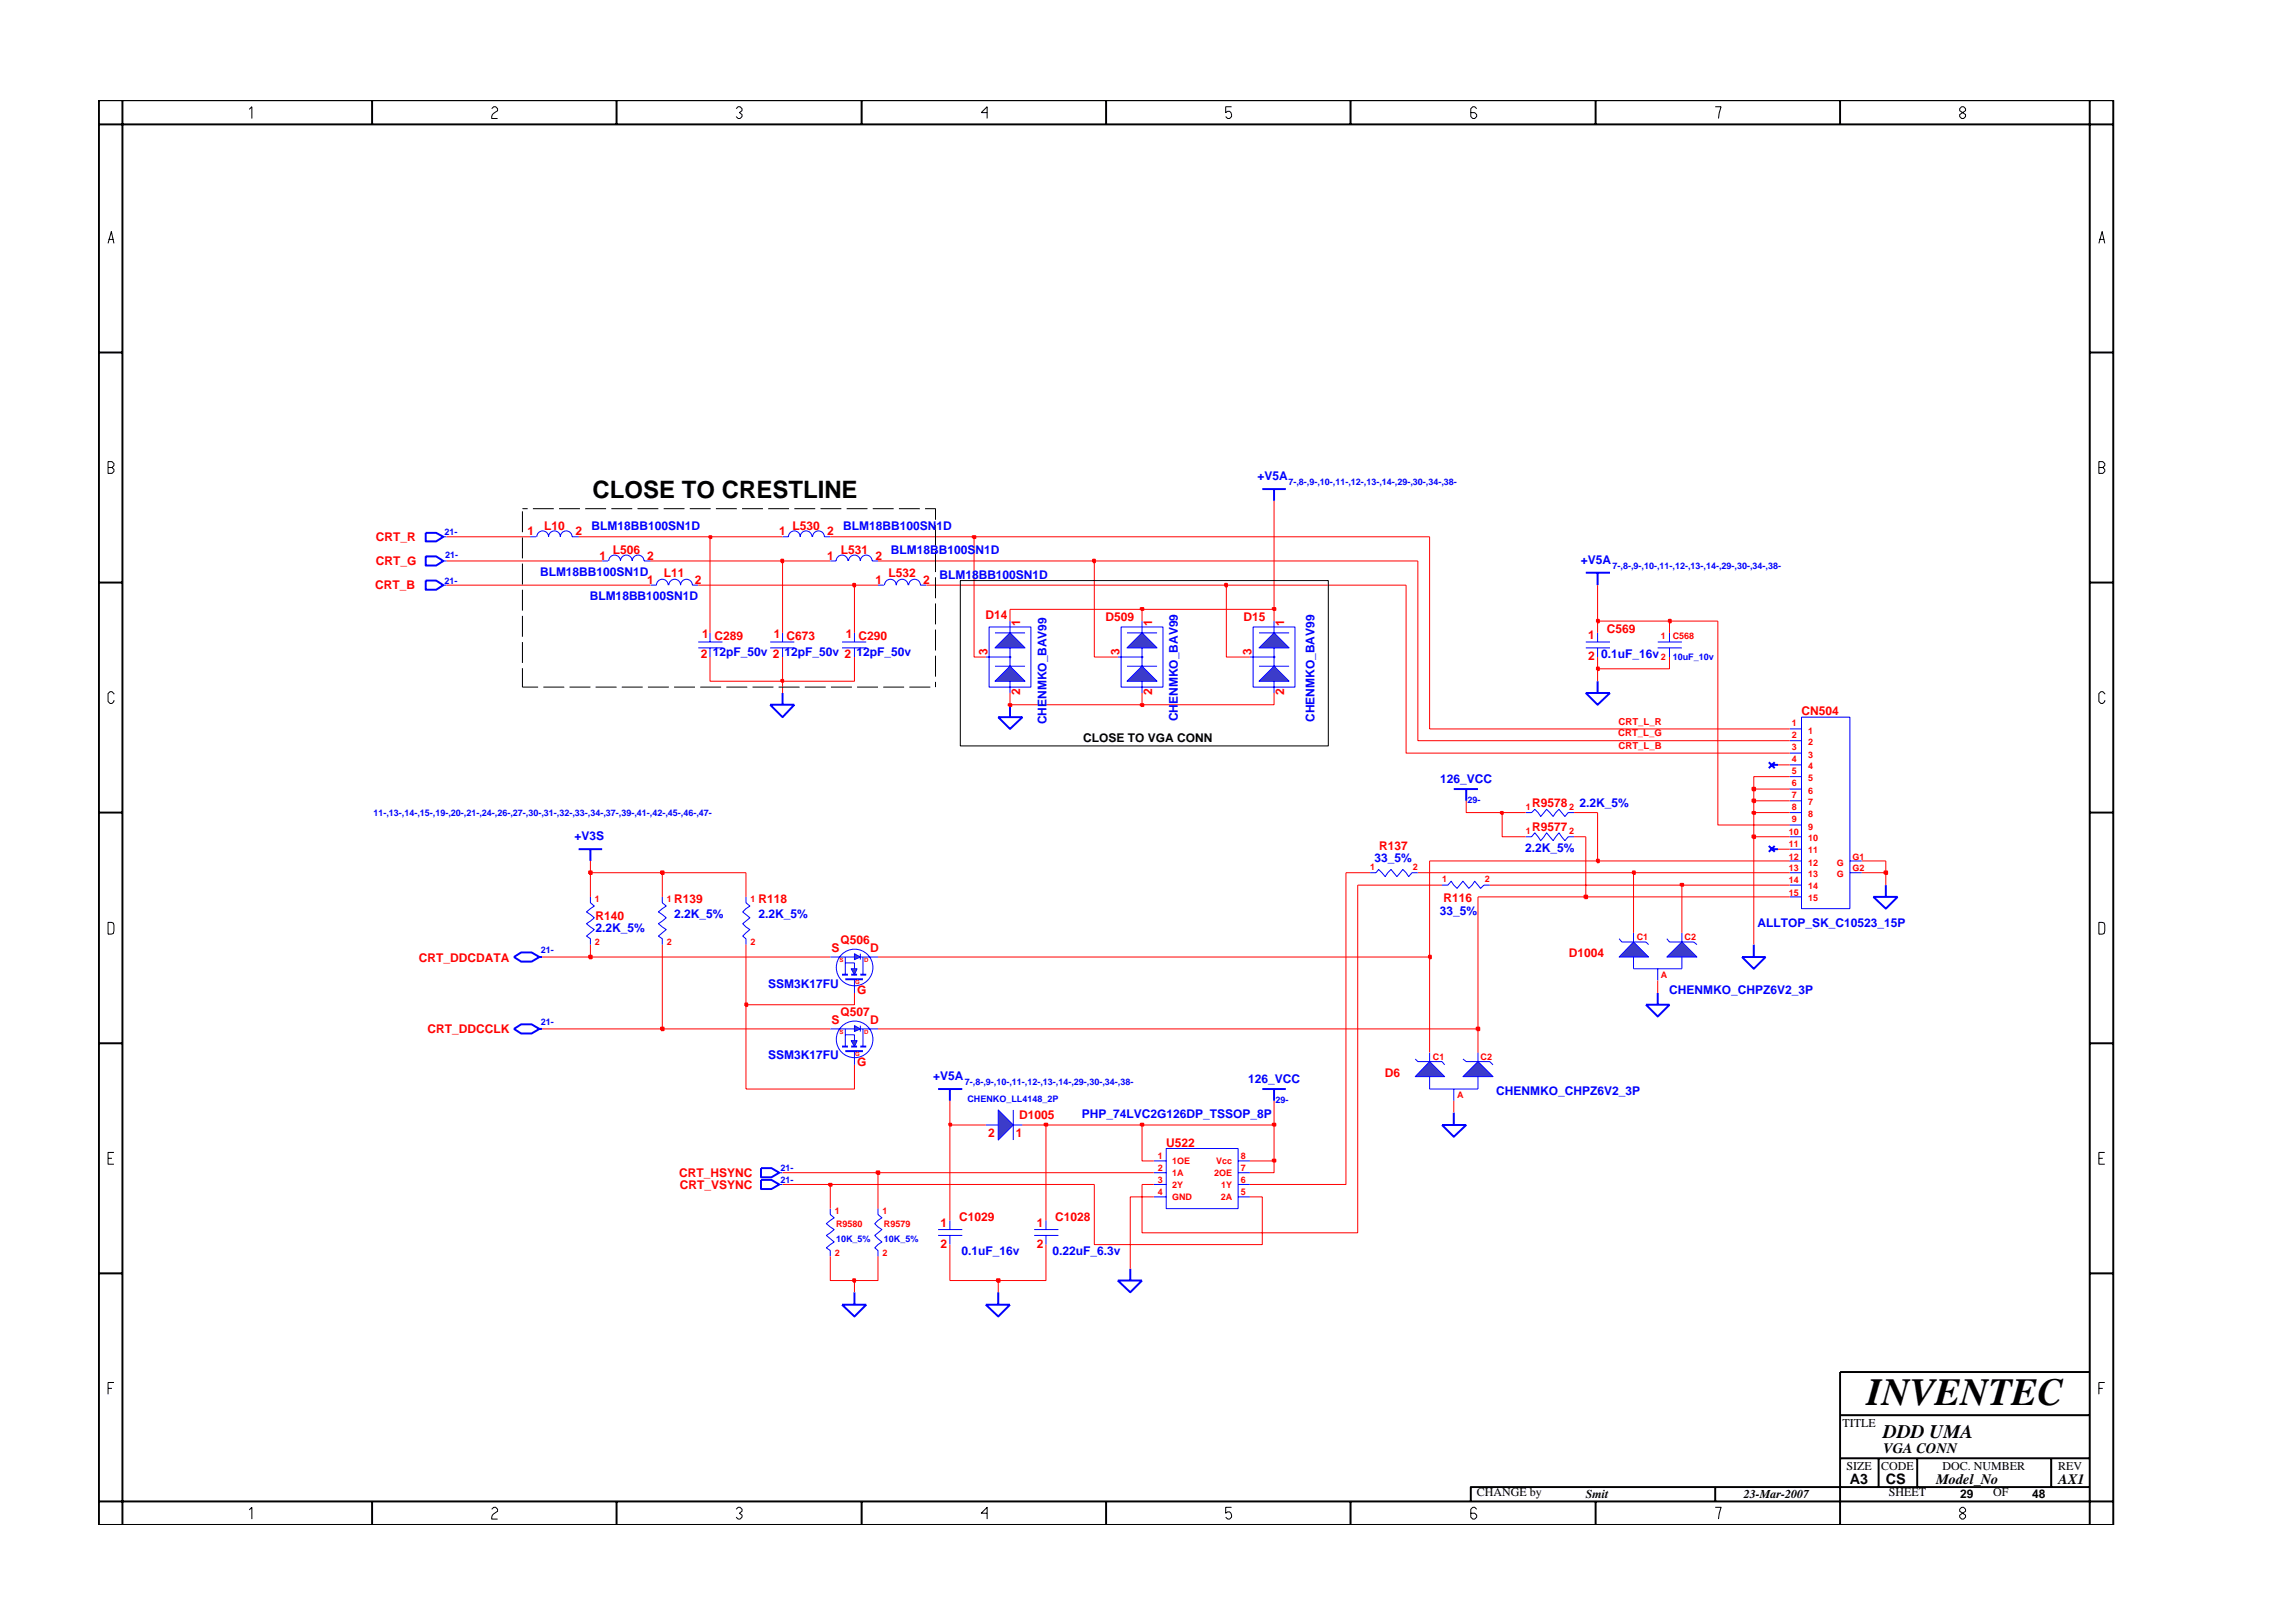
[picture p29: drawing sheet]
<svg xmlns="http://www.w3.org/2000/svg" width="297mm" height="210mm" viewBox="0 0 297 210" stroke-linecap="round" stroke-linejoin="round" font-family="sans-serif">
<defs><g id="words">
<text font-size="5" x="241.8" y="182">INVENTEC</text>
<text font-size="3.1" x="76.7" y="64.5">CLOSE TO CRESTLINE</text>
<text font-size="2.5" x="244" y="186.3">DDD UMA</text>
<g font-size="1.9">
<text x="244" y="188.2">VGA CONN</text>
<text x="239.6" y="192.2">A3</text>
<text x="244.3" y="192.3">CS</text>
<text x="250.8" y="192.2">Model_No</text>
<text x="266.6" y="192.2">AX1</text>
</g>
<g font-size="1.6" fill="#00f">
<text x="162.9" y="62.2">+V5A</text>
<text x="76.6" y="68.7">BLM18BB100SN1D</text>
<text x="109.2" y="68.7">BLM18BB100SN1D</text>
<text x="115.4" y="71.8">BLM18BB100SN1D</text>
<text x="70" y="74.6">BLM18BB100SN1D</text>
<text x="76.4" y="77.7">BLM18BB100SN1D</text>
<text x="121.7" y="75">BLM18BB100SN1D</text>
<text x="204.8" y="73.1">+V5A</text>
<text x="92.3" y="85">12pF_50v 2</text>
<text x="101.6" y="85">12pF_50v 2</text>
<text x="111" y="85">12pF_50v</text>
<text x="207.4" y="85.3">0.1uF_16v</text>
<text x="135.6" y="93.9" transform="rotate(-90 135.6 93.9)">CHENMKO_BAV99</text>
<text x="152.6" y="93.4" transform="rotate(-90 152.6 93.4)">CHENMKO_BAV99</text>
<text x="170.3" y="93.5" transform="rotate(-90 170.3 93.5)">CHENMKO_BAV99</text>
<text x="186.6" y="101.5">126_VCC</text>
<text x="204.6" y="104.5">2.2K_5%</text>
<text x="74.4" y="108.8">+V3S</text>
<text x="178" y="111.6">33_5%</text>
<text x="197.6" y="110.3">2.2K_5%</text>
<text x="87.3" y="118.9">2.2K_5%</text>
<text x="98.2" y="118.9">2.2K_5%</text>
<text x="186.5" y="118.6">33_5%</text>
<text x="77.2" y="120.7">2.2K_5%</text>
<text x="227.7" y="120.1">ALLTOP_SK_C10523_15P</text>
<text x="99.5" y="127.9">SSM3K17FU</text>
<text x="216.2" y="128.7">CHENMKO_CHPZ6V2_3P</text>
<text x="99.5" y="137.2">SSM3K17FU</text>
<text x="120.9" y="139.9">+V5A</text>
<text x="161.7" y="140.2">126_VCC</text>
<text x="193.8" y="141.8">CHENMKO_CHPZ6V2_3P</text>
<text x="140.2" y="144.9">PHP_74LVC2G126DP_TSSOP_8P</text>
<text x="124.5" y="162.6">0.1uF_16v</text>
<text x="136.3" y="162.6">0.22uF_6.3v</text>
</g>
<g font-size="1.6" fill="#f00">
<text x="48.7" y="70.1">CRT_R</text>
<text x="68.4" y="69.4">1</text>
<text x="70.5" y="68.6">L10</text>
<text x="74.5" y="69.4">2</text>
<text x="79.4" y="71.7">L506</text>
<text x="101" y="69.4">1</text>
<text x="102.7" y="68.6">L530</text>
<text x="107.1" y="69.4">2</text>
<text x="108.9" y="71.7">L531</text>
<text x="48.6" y="76.3">CRT_B</text>
<text x="48.7" y="73.3">CRT_G</text>
<text x="77.7" y="72.5">1</text>
<text x="83.8" y="72.5">2</text>
<text x="83.8" y="75.6">1</text>
<text x="86" y="74.8">L11</text>
<text x="90" y="75.6">2</text>
<text x="107.1" y="72.5">1</text>
<text x="113.4" y="75.6">1</text>
<text x="113.4" y="72.5">2</text>
<text x="115.1" y="74.8">L532</text>
<text x="119.6" y="75.6">2</text>
<text x="90.9" y="82.6">1 C289</text>
<text x="100.3" y="82.6">1 C673</text>
<text x="109.6" y="82.6">1 C290</text>
<text x="127.7" y="80.2">D14</text>
<text x="132.1" y="81.2" transform="rotate(-90 132.1 81.2)">1</text>
<text x="143.2" y="80.4">D509</text>
<text x="149.3" y="81.2" transform="rotate(-90 149.3 81.2)">1</text>
<text x="161.1" y="80.4">D15</text>
<text x="166.4" y="81.2" transform="rotate(-90 166.4 81.2)">1</text>
<text x="205.8" y="82.7">1</text>
<text x="208.1" y="82">C569</text>
<text x="90.8" y="85.3">2</text>
<text x="127.9" y="84.9" transform="rotate(-90 127.9 84.9)">3</text>
<text x="145" y="84.9" transform="rotate(-90 145 84.9)">3</text>
<text x="162.1" y="84.9" transform="rotate(-90 162.1 84.9)">3</text>
<text x="205.8" y="85.5">2</text>
<text x="132.1" y="90" transform="rotate(-90 132.1 90)">2</text>
<text x="149.3" y="90" transform="rotate(-90 149.3 90)">2</text>
<text x="166.4" y="90" transform="rotate(-90 166.4 90)">2</text>
<text x="233.4" y="92.7">CN504</text>
<text x="198.5" y="107.6">R9577</text>
<text x="198.5" y="104.5">R9578</text>
<text x="178.7" y="110.2">R137</text>
<text x="77.2" y="119.2">R140</text>
<text x="87.3" y="117">R139</text>
<text x="98.2" y="117">R118</text>
<text x="187" y="116.9">R116</text>
<text x="54.2" y="124.6">CRT_DDCDATA</text>
<text x="107.7" y="123.4">S</text>
<text x="108.9" y="122.3">Q506</text>
<text x="112.7" y="123.4">D</text>
<text x="203.2" y="124">D1004</text>
<text x="108.9" y="131.7">Q507</text>
<text x="111" y="128.8">G</text>
<text x="55.4" y="133.9">CRT_DDCCLK</text>
<text x="107.7" y="132.7">S</text>
<text x="112.7" y="132.7">D</text>
<text x="111" y="138.1">G</text>
<text x="179.4" y="139.5">D6</text>
<text x="128" y="147.3">2</text>
<text x="131.6" y="147.3">1</text>
<text x="132" y="145">D1005</text>
<text x="151.1" y="148.6">U522</text>
<text x="88" y="152.5">CRT_HSYNC</text>
<text x="88.1" y="154">CRT_VSYNC</text>
<text x="121.8" y="158.9">1</text>
<text x="121.8" y="161.6">2</text>
<text x="124.2" y="158.2">C1029</text>
<text x="134.3" y="158.9">1</text>
<text x="134.3" y="161.6">2</text>
<text x="136.7" y="158.2">C1028</text>
</g>
<g font-size="1.6">
<text x="140.3" y="96.1">CLOSE TO VGA CONN</text>
<text x="238.7" y="184.8">TITLE</text>
<text x="239.2" y="190.4">SIZE</text>
<text x="243.7" y="190.4">CODE</text>
<text x="251.6" y="190.4">DOC. NUMBER</text>
<text x="266.6" y="190.4">REV</text>
<text x="191.3" y="193.9">CHANGE by</text>
<text x="205.4" y="194.1">Smit</text>
<text x="225.9" y="194.1">23-Mar-2007</text>
<text x="244.7" y="193.9">SHEET</text>
<text x="253.9" y="194.1">29</text>
<text x="258.2" y="193.9">OF</text>
<text x="263.3" y="194.1">48</text>
</g>
<g font-size="1.2" fill="#00f">
<text x="166.9" y="62.8">7-,8-,9-,10-,11-,12-,13-,14-,29-,30-,34-,38-</text>
<text x="57.6" y="69.4">21-</text>
<text x="57.6" y="75.6">21-</text>
<text x="57.7" y="72.2">21-</text>
<text x="208.9" y="73.7">7-,8-,9-,10-,11-,12-,13-,14-,29-,30-,34-,38-</text>
<text x="216.7" y="85.5">10uF_10v</text>
<text x="48.4" y="105.7">11-,13-,14-,15-,19-,20-,21-,24-,26-,27-,30-,31-,32-,33-,34-,37-,39-,41-,42-,45-,46-,47-</text>
<text x="190.1" y="104">29-</text>
<text x="70" y="123.5">21-</text>
<text x="70" y="132.8">21-</text>
<text x="125" y="140.5">7-,8-,9-,10-,11-,12-,13-,14-,29-,30-,34-,38-</text>
<text x="125.3" y="142.7">CHENKO_LL4148_2P</text>
<text x="165.2" y="142.9">29-</text>
<text x="101.1" y="151.8">21-</text>
<text x="101.1" y="153.3">21-</text>
<text x="108.3" y="160.9">10K_5%</text>
<text x="114.5" y="160.9">10K_5%</text>
</g>
<g font-size="1.2" fill="#f00">
<text x="215.2" y="82.7">1</text>
<text x="216.7" y="82.7">C568</text>
<text x="215.2" y="85.5">2</text>
<text x="209.6" y="95.4">CRT_L_G</text>
<text x="209.7" y="94">CRT_L_R</text>
<text x="232.1" y="94">1</text>
<text x="232.1" y="95.6">2</text>
<text x="234.2" y="95">1</text>
<text x="209.7" y="97">CRT_L_B</text>
<text x="232.1" y="97.1">3</text>
<text x="232.1" y="98.7">4</text>
<text x="232.1" y="100.3">5</text>
<text x="232.1" y="101.8">6</text>
<text x="234.2" y="96.5">2</text>
<text x="234.2" y="98.2">3</text>
<text x="234.2" y="99.7">4</text>
<text x="234.2" y="101.2">5</text>
<text x="197.6" y="104.9">1</text>
<text x="203.3" y="104.9">2</text>
<text x="232.1" y="104.9">8</text>
<text x="232.1" y="106.5">9</text>
<text x="232.1" y="103.4">7</text>
<text x="234.2" y="104.3">7</text>
<text x="234.2" y="105.9">8</text>
<text x="234.2" y="107.5">9</text>
<text x="234.2" y="102.8">6</text>
<text x="177.5" y="112.7">1</text>
<text x="183" y="112.7">2</text>
<text x="197.6" y="108.1">1</text>
<text x="203.3" y="108.1">2</text>
<text x="231.7" y="108.2">10</text>
<text x="231.7" y="109.8">11</text>
<text x="231.7" y="111.4">12</text>
<text x="231.7" y="112.9">13</text>
<text x="234.2" y="109">10</text>
<text x="234.2" y="110.5">11</text>
<text x="234.2" y="112.1">12</text>
<text x="234.2" y="113.7">13</text>
<text x="238" y="112.1">G</text>
<text x="238" y="113.7">G</text>
<text x="240" y="111.4">G1</text>
<text x="240" y="112.9">G2</text>
<text x="77.1" y="116.9">1</text>
<text x="86.4" y="116.9">1</text>
<text x="97.2" y="116.9">1</text>
<text x="186.8" y="114.2">1</text>
<text x="192.3" y="114.2">2</text>
<text x="231.7" y="114.4">14</text>
<text x="231.7" y="116">15</text>
<text x="234.2" y="115.2">14</text>
<text x="234.2" y="116.8">15</text>
<text x="77.1" y="122.4">2</text>
<text x="86.4" y="122.4">2</text>
<text x="97.2" y="122.4">2</text>
<text x="212" y="121.8">C1</text>
<text x="218.2" y="121.8">C2</text>
<text x="215.2" y="126.7">A</text>
<text x="185.6" y="137.4">C1</text>
<text x="191.8" y="137.4">C2</text>
<text x="188.8" y="142.2">A</text>
<text x="150" y="153.3">3</text>
<text x="150" y="154.8">4</text>
<text x="150" y="151.8">2</text>
<text x="150" y="150.1">1</text>
<text x="151.8" y="153.9">2Y</text>
<text x="151.8" y="155.5">GND</text>
<text x="151.8" y="152.4">1A</text>
<text x="151.8" y="150.8">1OE</text>
<text x="157.3" y="152.4">2OE</text>
<text x="157.6" y="150.8">Vcc</text>
<text x="158.1" y="155.5">2A</text>
<text x="158.2" y="153.9">1Y</text>
<text x="160.7" y="153.3">6</text>
<text x="160.7" y="154.8">5</text>
<text x="160.7" y="151.8">7</text>
<text x="160.7" y="150.1">8</text>
<text x="108.1" y="157.3">1</text>
<text x="108.3" y="158.9">R9580</text>
<text x="114.3" y="157.3">1</text>
<text x="114.5" y="158.9">R9579</text>
<text x="108.1" y="162.8">2</text>
<text x="114.3" y="162.8">2</text>
</g>
<g font-size=".8" fill="#f00">
<text x="108.7" y="124.6">S</text>
<text x="112" y="124.6">D</text>
<text x="110.8" y="127.5">G</text>
<text x="108.7" y="133.9">S</text>
<text x="110.8" y="136.8">G</text>
<text x="112" y="133.9">D</text>
</g>
</g></defs>
<g fill="none" stroke="#00f" stroke-width=".13">
<path d="M101.4 69.5h.7a.76 .76 0 0 1 .8-.7 .76 .76 0 0 1 .8 .7 .76 .76 0 0 1 .7-.7 .76 .76 0 0 1 .8 .7M105.3 69.5a.76 .76 0 0 1 .7-.7 .76 .76 0 0 1 .8 .7h.8M107.6 72.7h.7a.76 .76 0 0 1 .8-.8 .76 .76 0 0 1 .7 .8M109.9 72.7a.76 .76 0 0 1 .8-.8 .76 .76 0 0 1 .7 .8 .76 .76 0 0 1 .8-.8 .76 .76 0 0 1 .8 .8h.7M113.7 75.8h.8M114.6 75.8a.76 .76 0 0 1 .7-.8 .76 .76 0 0 1 .8 .8 .76 .76 0 0 1 .8-.8 .76 .76 0 0 1 .7 .8M117.7 75.8a.76 .76 0 0 1 .8-.8 .76 .76 0 0 1 .7 .8h.8M205.4 83.2h3.2M205.4 83.9h3.2M207 82v1.2M207 83.9v1.2M197.6 108.4h.8l.4-.5 .8 1 .7-1 .9 1 .8-1 .7 1 .4-.5h.8"/>
<path d="M197.6 105.3h.8l.4-.5 .8 1 .7-1 .9 1 .8-1 .7 1 .4-.5h.8M101 151.9h.4M101 153.4h.4M127.7 145.7h1.6M131.3 145.7h1.1M131.3 143.8v3.9M134 159.3h3.1M135.5 158.1v1.2M134 160h3.1M135.5 160v1.2"/>
</g>
<path d="M163.5 63.4h3.1M165 63.4v1.5M188.3 102.2h3.2M189.9 102.2v1.5M213.2 130.2h3.1l-1.6 1.5zM214.7 128.6v1.6M98.6 151.3h1.3l1.1 .6-1.1 .6h-1.3zM98.6 152.9h1.3l1.1 .5-1.1 .6h-1.3zM144.8 165.9h3.1l-1.5 1.5zM146.4 164.4v1.5" fill="none" stroke="#00f" stroke-width=".25"/>
<path d="M129.3 143.8l2 1.9-2 2z" fill="#3c3cc8"/>
<g fill="none" stroke="#00f" stroke-width=".13">
<path d="M90.5 83.2h3.1M90.5 83.9h3.1M92 82v1.2M92 83.9v1.2M231.8 96h1.6M231.8 94.4h1.6M231.8 99.1h1.6M231.8 97.6h1.6M233.4 92.9h6.2v24.8h-6.2zM231.8 102.2h1.6M231.8 100.6h1.6M231.8 105.3h1.6"/>
<path d="M231.8 103.7h1.6M231.8 108.4h1.6M231.8 106.9h1.6M231.8 111.5h1.6M231.8 110h1.6M231.8 114.7h1.6M231.8 113.1h1.6M231.8 116.2h1.6M239.6 111.5h1.6M239.6 113.1h1.6M107.6 156.6v.7l.5 .5-1.1 .7 1.1 .8-1.1 .7 1.1 .9-1.1 .8 .6 .3v.8M113.7 156.6v.7l.5 .5-.9 .7 .9 .8-.9 .7 .9 .9-.9 .8 .4 .3v.8"/>
<path d="M121.5 159.3h3.2M123 158.1v1.2M129.3 143.8l2 1.9-2 2zM121.5 160h3.2M123 160v1.2"/>
</g>
<path d="M205.4 74.2h3.2M207 74.2v1.6M121.5 141.1h3.2M123 141.1v1.5M109.1 169h3.1l-1.5 1.5zM110.7 167.4v1.6M127.7 169h3.1l-1.5 1.5zM129.3 167.4v1.6" fill="none" stroke="#00f" stroke-width=".25"/>
<path d="M128.9 83.9l1.9-1.9 2 1.9z" fill="#3c3cc8"/>
<path d="M128.9 83.9l1.9-1.9 2 1.9zM128.9 82h3.9M130.8 80.5v1.5M130.8 83.9v1.2" fill="none" stroke="#00f" stroke-width=".13"/>
<path d="M128.9 88.3l1.9-2 2 2z" fill="#3c3cc8"/>
<path d="M127.7 85.1h3.1v1.2M128.1 81.2h5.4v7.8h-5.4zM128.9 88.3l1.9-2 2 2zM128.9 86.3h3.9M130.8 88.3v1.5" fill="none" stroke="#00f" stroke-width=".13"/>
<circle cx="130.9" cy="85.1" r=".08" fill="#3c3cc8"/>
<g fill="none" stroke="#00f" stroke-width=".13">
<path d="M76.5 116.2v.8l.5 .4-1 .7 1 .8-1 .8 1 .7-1 .9 .5 .3v.8"/>
<circle cx="130.9" cy="85.1" r=".08"/>
</g>
<path d="M129.3 92.9h3.1l-1.6 1.5zM130.8 91.3v1.6" fill="none" stroke="#00f" stroke-width=".25"/>
<path d="M147.9 82l2 1.9h-3.9z" fill="#3c3cc8"/>
<path d="M146 82h3.9M147.9 82l2 1.9h-3.9zM147.9 80.5v1.5M147.9 83.9v1.2" fill="none" stroke="#00f" stroke-width=".13"/>
<path d="M146 88.3l1.9-2 2 2z" fill="#3c3cc8"/>
<path d="M144.8 85.1h3.1v1.2M145.2 81.2h5.5v7.8h-5.5zM146 88.3l1.9-2 2 2zM146 86.3h3.9M147.9 88.3v1.5" fill="none" stroke="#00f" stroke-width=".13"/>
<circle cx="148" cy="85.1" r=".08" fill="#3c3cc8"/>
<g fill="none" stroke="#00f" stroke-width=".13">
<path d="M57.4 75.8h.5M68.7 69.5h.8M69.5 69.5a.76 .76 0 0 1 .8-.7 .76 .76 0 0 1 .8 .7 .76 .76 0 0 1 .7-.7 .76 .76 0 0 1 .8 .7 .76 .76 0 0 1 .7-.7 .76 .76 0 0 1 .8 .7h.9M84.3 75.8h.7a.76 .76 0 0 1 .8-.8 .76 .76 0 0 1 .8 .8M86.6 75.8a.76 .76 0 0 1 .8-.8 .76 .76 0 0 1 .8 .8 .76 .76 0 0 1 .7-.8 .76 .76 0 0 1 .8 .8h.8M109.1 83.2h3.1M109.1 83.9h3.1M110.7 82v1.2M110.7 83.9v1.2M85.8 116.2v.8l.5 .4-1 .7 1 .8-1 .8 1 .7-1 .9 .5 .3v.8M177.5 113.1h.8l.3-.5 .8 1 .8-1 .8 1 .7-1 .8 1 .4-.5h.8M209.7 121.6l.4 .4h3.1l.4 .4"/>
<path d="M211.6 120.8v1.2M211.6 124v1.5"/>
<circle cx="148" cy="85.1" r=".08"/>
</g>
<path d="M55.1 75.2h1.4l.9 .6-.9 .6h-1.4zM242.7 116.2h3.1l-1.5 1.5zM244.3 114.7v1.5M66.6 133.3l.9-.6h1.4l1 .6-1 .6h-1.4zM69.9 133.3h.3" fill="none" stroke="#00f" stroke-width=".25"/>
<path d="M211.6 122l2 2h-3.9z" fill="#3c3cc8"/>
<path d="M211.6 122l2 2h-3.9zM215.9 121.6l.4 .4h3.1l.4 .4M217.9 120.8v1.2M217.9 124v1.5" fill="none" stroke="#00f" stroke-width=".13"/>
<path d="M217.9 122l1.9 2h-3.9z" fill="#3c3cc8"/>
<path d="M211.6 125.5h6.3M214.7 125.5v1.5M217.9 122l1.9 2h-3.9z" fill="none" stroke="#00f" stroke-width=".13"/>
<path d="M165 82l2 1.9h-3.9z" fill="#3c3cc8"/>
<path d="M163.1 82h3.9M165 82l2 1.9h-3.9zM165 80.5v1.5M165 83.9v1.2" fill="none" stroke="#00f" stroke-width=".13"/>
<path d="M165 86.3l2 2h-3.9z" fill="#3c3cc8"/>
<path d="M161.9 85.1h3.1v1.2M162.3 81.2h5.5v7.8h-5.5zM163.1 86.3h3.9M165 86.3l2 2h-3.9zM165 88.3v1.5" fill="none" stroke="#00f" stroke-width=".13"/>
<circle cx="165.1" cy="85.1" r=".08" fill="#3c3cc8"/>
<g fill="none" stroke="#00f" stroke-width=".13">
<path d="M186.8 114.7h.8l.4-.5 .8 .9 .7-.9 .8 .9 .7-.9 .8 .9 .4-.4h.8M110.7 136.2v1.8M149.5 150.4h1.6M149.5 151.9h1.6M149.5 153.4h1.6M149.5 155.1h1.6M151.1 148.8h9.3v7.8h-9.3zM160.4 150.4h1.5M160.4 151.9h1.5M160.4 153.4h1.5M160.4 155.1h1.5"/>
<circle cx="165.1" cy="85.1" r=".08"/>
</g>
<path d="M109.5 136.2h2.3M225.7 124h3l-1.5 1.5zM227.2 122.4v1.6M163.5 141.1h3.1M165 141.1v1.5" fill="none" stroke="#00f" stroke-width=".25"/>
<path d="M110.7 132.9l.7 .4-.7 .3z" fill="#3c3cc8"/>
<path d="M110.7 132.9l.7 .4-.7 .3zM111.4 132.9v.7" fill="none" stroke="#00f" stroke-width=".13"/>
<path d="M110.3 134.8h.7l-.3 .8z" fill="#3c3cc8"/>
<g fill="none" stroke="#00f" stroke-width=".13">
<path d="M57.4 72.7h.5M78 72.7h.8M78.9 72.7a.76 .76 0 0 1 .7-.8 .76 .76 0 0 1 .8 .8 .76 .76 0 0 1 .7-.8 .76 .76 0 0 1 .8 .8 .76 .76 0 0 1 .8-.8 .76 .76 0 0 1 .7 .8h.9M214.7 83.2h3.2M214.7 83.9h3.2M216.3 82v1.2M216.3 83.9v1.2M107.6 133.3h3.1M109.5 133.3v2.3M109.5 134.1h1.2v.7M110.3 134.8h.7l-.3 .8zM111.4 133.3h2.3"/>
<path d="M111.8 133.3v2.3M183.3 137.2l.4 .3h3.1l.3 .5M185.2 136.3v1.2M185.2 139.5v1.6"/>
<circle cx="110.7" cy="134.6" r="2.37"/>
</g>
<path d="M55.1 72.1h1.4l.9 .6-.9 .6h-1.4zM205.4 89.8h3.2l-1.6 1.5zM207 88.3v1.5M229.1 98.7l.8 .8M229.5 99.1h.8M229.9 98.7l-.8 .8M109.1 135.6h.7M110.3 135.6h.7M111.4 135.6h.8M186.8 145.7h3.1l-1.6 1.6zM188.3 144.1v1.6" fill="none" stroke="#00f" stroke-width=".25"/>
<path d="M185.2 137.5l1.9 2h-3.8z" fill="#3c3cc8"/>
<path d="M185.2 137.5l1.9 2h-3.8zM189.5 137.2l.4 .3h3.1l.4 .5M191.5 136.3v1.2M191.5 139.5v1.6" fill="none" stroke="#00f" stroke-width=".13"/>
<path d="M191.5 137.5l1.9 2h-3.9z" fill="#3c3cc8"/>
<path d="M57.4 69.5h.5M96.6 116.2v.8l.5 .4-.9 .7 .9 .8-.9 .8 .9 .7-.9 .9 .4 .3v.8M110.7 126.9v1.7M191.5 137.5l1.9 2h-3.9zM185.2 141.1h6.3M188.3 141.1v1.5" fill="none" stroke="#00f" stroke-width=".13"/>
<path d="M55.1 69h1.4l.9 .5-.9 .6h-1.4zM229.1 109.6l.8 .7M229.5 110h.8M229.9 109.6l-.8 .7M66.6 124l.9-.6h1.4l1 .6-1 .6h-1.4zM69.9 124h.3M109.5 126.9h2.3" fill="none" stroke="#00f" stroke-width=".25"/>
<path d="M110.7 123.6l.7 .4-.7 .3z" fill="#3c3cc8"/>
<path d="M110.7 123.6l.7 .4-.7 .3zM111.4 123.6v.7" fill="none" stroke="#00f" stroke-width=".13"/>
<path d="M110.3 125.5h.7l-.3 .8z" fill="#3c3cc8"/>
<g fill="none" stroke="#00f" stroke-width=".13">
<path d="M99.8 83.2h3.1M99.8 83.9h3.1M101.4 82v1.2M101.4 83.9v1.2M107.6 124h3.1M109.5 124v2.3M109.5 124.7h1.2v.8M110.3 125.5h.7l-.3 .8zM111.4 124h2.3M111.8 124v2.3"/>
<circle cx="110.7" cy="125.3" r="2.37"/>
</g>
<path d="M99.8 91.3h3.1l-1.5 1.6zM101.4 89.8v1.5M75 110h3M76.5 110v1.5M109.1 126.3h.7M110.3 126.3h.7M111.4 126.3h.8" fill="none" stroke="#00f" stroke-width=".25"/>
<path d="M107.6 162.8v3.1h3.1v1.5M129.3 165.9v1.5" fill="none" stroke="#f00" stroke-width=".13"/>
<path d="M110.5 165.7h.3v.4h-.3z" fill="#8e2323"/>
<path d="M110.5 165.7h.3v.4h-.3z" fill="none" stroke="#f00" stroke-width=".25"/>
<path d="M113.7 162.8v3.1h-3M123 161.2v4.7h6.3" fill="none" stroke="#f00" stroke-width=".13"/>
<path d="M129.1 165.7h.4v.4h-.4z" fill="#8e2323"/>
<path d="M129.1 165.7h.4v.4h-.4z" fill="none" stroke="#f00" stroke-width=".25"/>
<path d="M175.9 114.7v45h-28v-6.3M101.4 153.4h6.2v3.2M113.7 151.9v4.7M123 145.7v12.4M135.5 145.7v12.4M141.8 153.4v7.8h21.7v-6.1h-1.6M149.5 155.1h-3.1v9.3M135.5 161.2v4.7h-6.2" fill="none" stroke="#f00" stroke-width=".13"/>
<path d="M107.4 153.4h.3v.2h-.3z" fill="#8e2323"/>
<path d="M107.4 153.4h.3v.2h-.3z" fill="none" stroke="#f00" stroke-width=".25"/>
<path d="M174.4 113.1v40.3h-12.5M101.4 151.9h12.3M107.6 153.4h34.2M147.9 153.4h1.6" fill="none" stroke="#f00" stroke-width=".13"/>
<path d="M113.6 151.8h.3v.3h-.3z" fill="#8e2323"/>
<path d="M113.6 151.8h.3v.3h-.3z" fill="none" stroke="#f00" stroke-width=".25"/>
<path d="M113.7 151.9h35.8M147.9 145.7v4.7h1.6M161.9 150.4h3.1v1.5h-3.1" fill="none" stroke="#f00" stroke-width=".13"/>
<path d="M164.9 150.2h.3v.3h-.3z" fill="#8e2323"/>
<path d="M164.9 150.2h.3v.3h-.3z" fill="none" stroke="#f00" stroke-width=".25"/>
<path d="M165 145.7v4.7" fill="none" stroke="#f00" stroke-width=".13"/>
<path d="M123 145.6h.2v.2h-.2z" fill="#8e2323"/>
<path d="M123 145.6h.2v.2h-.2z" fill="none" stroke="#f00" stroke-width=".25"/>
<path d="M123 142.6v3.1h4.7M132.4 145.7h3.1" fill="none" stroke="#f00" stroke-width=".13"/>
<path d="M135.3 145.6h.4v.2h-.4z" fill="#8e2323"/>
<path d="M135.3 145.6h.4v.2h-.4z" fill="none" stroke="#f00" stroke-width=".25"/>
<path d="M135.5 145.7h12.4" fill="none" stroke="#f00" stroke-width=".13"/>
<path d="M147.8 145.6h.3v.2h-.3z" fill="#8e2323"/>
<path d="M147.8 145.6h.3v.2h-.3z" fill="none" stroke="#f00" stroke-width=".25"/>
<path d="M147.9 145.7h17.1" fill="none" stroke="#f00" stroke-width=".13"/>
<path d="M164.9 145.6h.3v.2h-.3z" fill="#8e2323"/>
<path d="M164.9 145.6h.3v.2h-.3z" fill="none" stroke="#f00" stroke-width=".25"/>
<path d="M70.2 133.3h15.6M96.6 130.2v10.9h14.1v-3.1M185.2 124v12.3M191.5 133.3v3M165 142.6v3.1M188.3 142.6v1.5" fill="none" stroke="#f00" stroke-width=".13"/>
<path d="M85.6 133.1h.4v.4h-.4z" fill="#8e2323"/>
<path d="M85.6 133.1h.4v.4h-.4z" fill="none" stroke="#f00" stroke-width=".25"/>
<path d="M85.8 122.4v10.9h21.8M113.7 133.3h77.8" fill="none" stroke="#f00" stroke-width=".13"/>
<path d="M191.3 133.1h.3v.4h-.3z" fill="#8e2323"/>
<path d="M191.3 133.1h.3v.4h-.3z" fill="none" stroke="#f00" stroke-width=".25"/>
<path d="M191.5 116.2v17.1" fill="none" stroke="#f00" stroke-width=".13"/>
<path d="M96.5 130h.3v.3h-.3z" fill="#8e2323"/>
<path d="M96.5 130h.3v.3h-.3z" fill="none" stroke="#f00" stroke-width=".25"/>
<path d="M70.2 124h6.3M96.6 122.4v7.8h14.1v-1.6M214.7 127v1.6" fill="none" stroke="#f00" stroke-width=".13"/>
<path d="M76.3 123.8h.4v.3h-.4z" fill="#8e2323"/>
<path d="M76.3 123.8h.4v.3h-.4z" fill="none" stroke="#f00" stroke-width=".25"/>
<path d="M76.5 122.4v1.6h31.1M113.7 124h71.5" fill="none" stroke="#f00" stroke-width=".13"/>
<path d="M185.1 123.8h.3v.3h-.3z" fill="#8e2323"/>
<path d="M185.1 123.8h.3v.3h-.3z" fill="none" stroke="#f00" stroke-width=".25"/>
<path d="M76.5 113.1v3.1M85.8 113.1v3.1M96.6 113.1v3.1M185.2 111.5v12.5M191.5 116.2h13.9M211.6 113.1v7.7M217.9 114.7v6.1M227.2 108.4v14" fill="none" stroke="#f00" stroke-width=".13"/>
<path d="M205.3 116h.3v.4h-.3z" fill="#8e2323"/>
<path d="M205.3 116h.3v.4h-.3z" fill="none" stroke="#f00" stroke-width=".25"/>
<path d="M175.9 114.7h10.9M193 114.7h24.9M205.4 108.4v7.8h26.4" fill="none" stroke="#f00" stroke-width=".13"/>
<path d="M217.7 114.5h.3v.3h-.3z" fill="#8e2323"/>
<path d="M217.7 114.5h.3v.3h-.3z" fill="none" stroke="#f00" stroke-width=".25"/>
<path d="M217.9 114.7h13.9M244.3 113.1v1.6" fill="none" stroke="#f00" stroke-width=".13"/>
<path d="M76.3 112.9h.4v.3h-.4z" fill="#8e2323"/>
<path d="M76.3 112.9h.4v.3h-.4z" fill="none" stroke="#f00" stroke-width=".25"/>
<path d="M76.5 111.5v1.6h9.3" fill="none" stroke="#f00" stroke-width=".13"/>
<path d="M85.6 112.9h.4v.3h-.4z" fill="#8e2323"/>
<path d="M85.6 112.9h.4v.3h-.4z" fill="none" stroke="#f00" stroke-width=".25"/>
<path d="M85.8 113.1h10.8M174.4 113.1h3.1M183.7 113.1h27.9" fill="none" stroke="#f00" stroke-width=".13"/>
<path d="M211.5 112.9h.3v.3h-.3z" fill="#8e2323"/>
<path d="M211.5 112.9h.3v.3h-.3z" fill="none" stroke="#f00" stroke-width=".25"/>
<path d="M211.6 113.1h20.2M241.2 113.1h3.1" fill="none" stroke="#f00" stroke-width=".13"/>
<path d="M244.1 112.9h.4v.3h-.4z" fill="#8e2323"/>
<path d="M244.1 112.9h.4v.3h-.4z" fill="none" stroke="#f00" stroke-width=".25"/>
<path d="M185.2 111.5h21.8M244.3 111.5v1.6" fill="none" stroke="#f00" stroke-width=".13"/>
<path d="M206.9 111.4h.2v.3h-.2z" fill="#8e2323"/>
<path d="M206.9 111.4h.2v.3h-.2z" fill="none" stroke="#f00" stroke-width=".25"/>
<path d="M194.6 105.3v3.1h3M203.9 108.4h1.5M207 105.3v6.2h24.8M230.3 110h1.5M241.2 111.5h3.1" fill="none" stroke="#f00" stroke-width=".13"/>
<path d="M227 108.2h.4v.4h-.4z" fill="#8e2323"/>
<path d="M227 108.2h.4v.4h-.4z" fill="none" stroke="#f00" stroke-width=".25"/>
<path d="M222.5 80.5v26.4h9.3M189.9 103.7v1.6h4.7M227.2 105.3v3.1h4.6" fill="none" stroke="#f00" stroke-width=".13"/>
<path d="M194.4 105.2h.3v.2h-.3z" fill="#8e2323"/>
<path d="M194.4 105.2h.3v.2h-.3z" fill="none" stroke="#f00" stroke-width=".25"/>
<path d="M194.6 105.3h3M203.9 105.3h3.1" fill="none" stroke="#f00" stroke-width=".13"/>
<path d="M227 105.2h.4v.2h-.4z" fill="#8e2323"/>
<path d="M227 105.2h.4v.2h-.4z" fill="none" stroke="#f00" stroke-width=".25"/>
<path d="M227.2 103.7v1.6h4.6" fill="none" stroke="#f00" stroke-width=".13"/>
<path d="M227 103.6h.4v.3h-.4z" fill="#8e2323"/>
<path d="M227 103.6h.4v.3h-.4z" fill="none" stroke="#f00" stroke-width=".25"/>
<path d="M227.2 102.2v1.5h4.6" fill="none" stroke="#f00" stroke-width=".13"/>
<path d="M227 102.1h.4v.3h-.4z" fill="#8e2323"/>
<path d="M227 102.1h.4v.3h-.4z" fill="none" stroke="#f00" stroke-width=".25"/>
<path d="M182.1 75.8v21.8h49.7M183.7 72.7v23.3h48.1M185.2 69.5v24.9h46.6M230.3 99.1h1.5M231.8 100.6h-4.6v1.6h4.6" fill="none" stroke="#f00" stroke-width=".13"/>
<path d="M130.7 91.2h.3v.3h-.3z" fill="#8e2323"/>
<path d="M130.7 91.2h.3v.3h-.3z" fill="none" stroke="#f00" stroke-width=".25"/>
<path d="M130.8 89.8v1.5h17.1" fill="none" stroke="#f00" stroke-width=".13"/>
<path d="M147.8 91.2h.3v.3h-.3z" fill="#8e2323"/>
<path d="M147.8 91.2h.3v.3h-.3z" fill="none" stroke="#f00" stroke-width=".25"/>
<path d="M92 85.1v3.2h9.4v1.5M147.9 89.8v1.5h17.1v-1.5" fill="none" stroke="#f00" stroke-width=".13"/>
<path d="M101.2 88.1h.3v.2h-.3z" fill="#8e2323"/>
<path d="M101.2 88.1h.3v.2h-.3z" fill="none" stroke="#f00" stroke-width=".25"/>
<path d="M101.4 85.1v3.2h9.3v-3.2M207 86.6v1.7" fill="none" stroke="#f00" stroke-width=".13"/>
<path d="M206.9 86.5h.2v.3h-.2z" fill="#8e2323"/>
<path d="M206.9 86.5h.2v.3h-.2z" fill="none" stroke="#f00" stroke-width=".25"/>
<path d="M92 69.5v12.5M101.4 72.7v9.3M110.7 75.8v6.2M126.2 69.5v15.6h1.5M130.8 78.9v1.6M141.8 72.7v12.4h3M147.9 78.9v1.6M158.9 75.8v9.3h3M165 78.9v1.6M207 85.1v1.5h9.3v-1.5M207 80.5v1.5M216.3 80.5v1.5" fill="none" stroke="#f00" stroke-width=".13"/>
<path d="M206.9 80.3h.2v.3h-.2z" fill="#8e2323"/>
<path d="M206.9 80.3h.2v.3h-.2z" fill="none" stroke="#f00" stroke-width=".25"/>
<path d="M207 75.8v4.7h9.3" fill="none" stroke="#f00" stroke-width=".13"/>
<path d="M216.2 80.3h.2v.3h-.2z" fill="#8e2323"/>
<path d="M216.2 80.3h.2v.3h-.2z" fill="none" stroke="#f00" stroke-width=".25"/>
<path d="M130.8 78.9h17.1M216.3 80.5h6.2" fill="none" stroke="#f00" stroke-width=".13"/>
<path d="M147.8 78.8h.3v.2h-.3z" fill="#8e2323"/>
<path d="M147.8 78.8h.3v.2h-.3z" fill="none" stroke="#f00" stroke-width=".25"/>
<path d="M147.9 78.9h17.1" fill="none" stroke="#f00" stroke-width=".13"/>
<path d="M164.9 78.8h.3v.2h-.3z" fill="#8e2323"/>
<path d="M164.9 78.8h.3v.2h-.3z" fill="none" stroke="#f00" stroke-width=".25"/>
<path d="M57.9 75.8h26.4M90.5 75.8h20.2M165 64.9v14" fill="none" stroke="#f00" stroke-width=".13"/>
<path d="M110.5 75.6h.3v.4h-.3z" fill="#8e2323"/>
<path d="M110.5 75.6h.3v.4h-.3z" fill="none" stroke="#f00" stroke-width=".25"/>
<path d="M110.7 75.8h3M120 75.8h38.9" fill="none" stroke="#f00" stroke-width=".13"/>
<path d="M158.7 75.6h.2v.4h-.2z" fill="#8e2323"/>
<path d="M158.7 75.6h.2v.4h-.2z" fill="none" stroke="#f00" stroke-width=".25"/>
<path d="M57.9 72.7h20.1M84.3 72.7h17.1M158.9 75.8h23.2" fill="none" stroke="#f00" stroke-width=".13"/>
<path d="M101.2 72.5h.3v.3h-.3z" fill="#8e2323"/>
<path d="M101.2 72.5h.3v.3h-.3z" fill="none" stroke="#f00" stroke-width=".25"/>
<path d="M101.4 72.7h6.2M113.7 72.7h28.1" fill="none" stroke="#f00" stroke-width=".13"/>
<path d="M141.6 72.5h.2v.3h-.2z" fill="#8e2323"/>
<path d="M141.6 72.5h.2v.3h-.2z" fill="none" stroke="#f00" stroke-width=".25"/>
<path d="M57.9 69.5h10.8M75 69.5h17M141.8 72.7h41.9" fill="none" stroke="#f00" stroke-width=".13"/>
<path d="M91.9 69.5h.2v.2h-.2z" fill="#8e2323"/>
<path d="M91.9 69.5h.2v.2h-.2z" fill="none" stroke="#f00" stroke-width=".25"/>
<path d="M92 69.5h9.4M107.6 69.5h18.6" fill="none" stroke="#f00" stroke-width=".13"/>
<path d="M126 69.5h.4v.2h-.4z" fill="#8e2323"/>
<path d="M126 69.5h.4v.2h-.4z" fill="none" stroke="#f00" stroke-width=".25"/>
<path d="M126.2 69.5h59" fill="none" stroke="#f00" stroke-width=".13"/>
<g fill="none" stroke="#000" stroke-width=".25">
<path d="M12.8 13h261v184.6h-261zM12.8 16.1h261M15.9 13v184.6M48.2 13v3.1M79.9 13v3.1M111.6 13v3.1M143.3 13v3.1M174.9 13v3.1M206.7 13v3.1M238.4 13v3.1M270.7 13v184.6M12.8 45.7h3.1"/>
<path d="M270.7 45.7h3.1M12.8 75.5h3.1M270.7 75.5h3.1M12.8 105.3h3.1M270.7 105.3h3.1M12.8 135.2h3.1M270.7 135.2h3.1M12.8 165h3.1M270.7 165h3.1M270.7 177.7h-32.3v19.9M12.8 194.5h261M48.2 194.5v3.1"/>
<path d="M79.9 194.5v3.1M111.6 194.5v3.1M143.3 194.5v3.1M174.9 194.5v3.1M206.7 194.5v3.1M222.2 192.6v1.9M238.4 183.3h32.3M238.4 188.9h32.3M243.4 188.9v3.7M248.4 188.9v3.7M265.7 188.9v3.7M270.7 192.6h-80.2v1.9"/>
</g>
<g fill="none" stroke="#000" stroke-width=".13">
<path d="M32.3 14.2l.3-.4v1.6M63.7 14.1l.3-.3h.2l.3 .3v.2l-.5 .4-.3 .4v.3h.8M95.4 14.1l.2-.3h.3l.2 .3v.2l-.3 .3 .3 .2v.3l-.2 .3h-.3l-.2-.3M127.9 14.6h-.8l.8-.8v1.6M159.5 13.8h-.7v.8l.2-.2a.5 .5 0 0 1 .5 .7l-.2 .3h-.3l-.2-.3M191.3 14.1l-.3-.3h-.2l-.3 .3v1l.3 .3h.2l.3-.3v-.3l-.3-.2h-.5M222.2 13.8h.8l-.4 1.6M253.9 14.1l.2-.3h.3l.2 .3v.2l-.7 .5v.3l.2 .3h.3l.2-.3v-.3l-.7-.5zM14 31.5l.4-1.5 .4 1.5M14.1 31h.6M271.9 31.5l.4-1.5 .4 1.5M272 31h.6"/>
<path d="M14 59.8h.5l.3 .3v.2l-.3 .3 .3 .2v.3l-.3 .2h-.5zM14 60.6h.5M67.7 65.9h.7M67.7 66.2v2.7M67.7 69.6v2.7M67.7 73v2.7M67.7 76.4v2.7M67.7 79.8v2.7M69 65.9h2.7M72.4 65.9h2.7M75.8 65.9h2.7M79.2 65.9h2.7"/>
<path d="M82.6 65.9h2.7M86 65.9h2.7M89.4 65.9h2.7M92.7 65.9h2.7M96.1 65.9h2.7M99.5 65.9h2.7M102.9 65.9h2.7M106.3 65.9h2.7M109.7 65.9h2.7M113.1 65.9h2.7M116.4 65.9h2.8M119.8 65.9h1.4v1.4"/>
<path d="M121.2 68v2.7M121.2 71.4v2.7M121.2 74.8v2.7M121.2 78.2v2.7M124.4 75.2h47.7v21.4h-47.7zM271.9 60.6h.5l.3-.3v-.2l-.3-.3h-.5v1.5h.5l.3-.2v-.3l-.3-.2M14.8 89.9l-.3-.3h-.2l-.3 .3v1l.3 .2h.2l.3-.2v-.2M67.7 86.6v2.4h2M67.7 83.2v2.7M70.4 89h2.7M73.8 89h2.7M77.2 89h2.7"/>
<path d="M80.5 89h2.8M83.9 89h2.7M87.3 89h2.7M90.7 89h2.7M94.1 89h2.7M97.5 89h2.7M100.9 89h2.7M104.3 89h2.7M107.6 89h2.7M111 89h2.7M114.4 89h2.7M117.8 89h2.7"/>
<path d="M121.2 81.6v2.7M121.2 84.9v2.8M121.2 88.3v.7M272.7 89.9l-.3-.3h-.3l-.2 .3v1l.2 .2h.3l.3-.2v-.2M14 119.5l.7 .1 .1 .2-.1 1.1-.7 .1zM271.9 119.5l.7 .1 .1 .2-.1 1.1-.7 .1zM14 150.1h.5M14.8 149.3h-.8v1.5h.8M271.9 150.1h.5M272.7 149.3h-.8v1.5h.8M14 179.9h.5M14.8 179.1h-.8v1.5"/>
<path d="M271.9 179.9h.5M272.7 179.1h-.8v1.5M32.3 195.6l.3-.3v1.5M63.7 195.5l.3-.2h.2l.3 .2v.3l-.7 .5-.1 .2v.3h.8M95.4 195.5l.2-.2h.3l.2 .2v.3l-.3 .2 .3 .3v.2l-.2 .3h-.3l-.2-.3M127.9 196h-.8l.8-.7v1.5M159.5 195.3h-.7v.7l.2-.1a.5 .5 0 0 1 .5 .6l-.2 .3h-.3l-.2-.3M191.3 195.5l-.3-.2h-.2l-.3 .2v1l.3 .3h.2l.3-.3v-.2l-.3-.3h-.5M222.2 195.3h.8l-.4 1.5M254.1 195.3l-.2 .2v.3l.7 .5v.2l-.2 .3h-.3l-.2-.3v-.2l.7-.5v-.3l-.2-.2z"/>
</g>
<use href="#words"/>
</svg>
